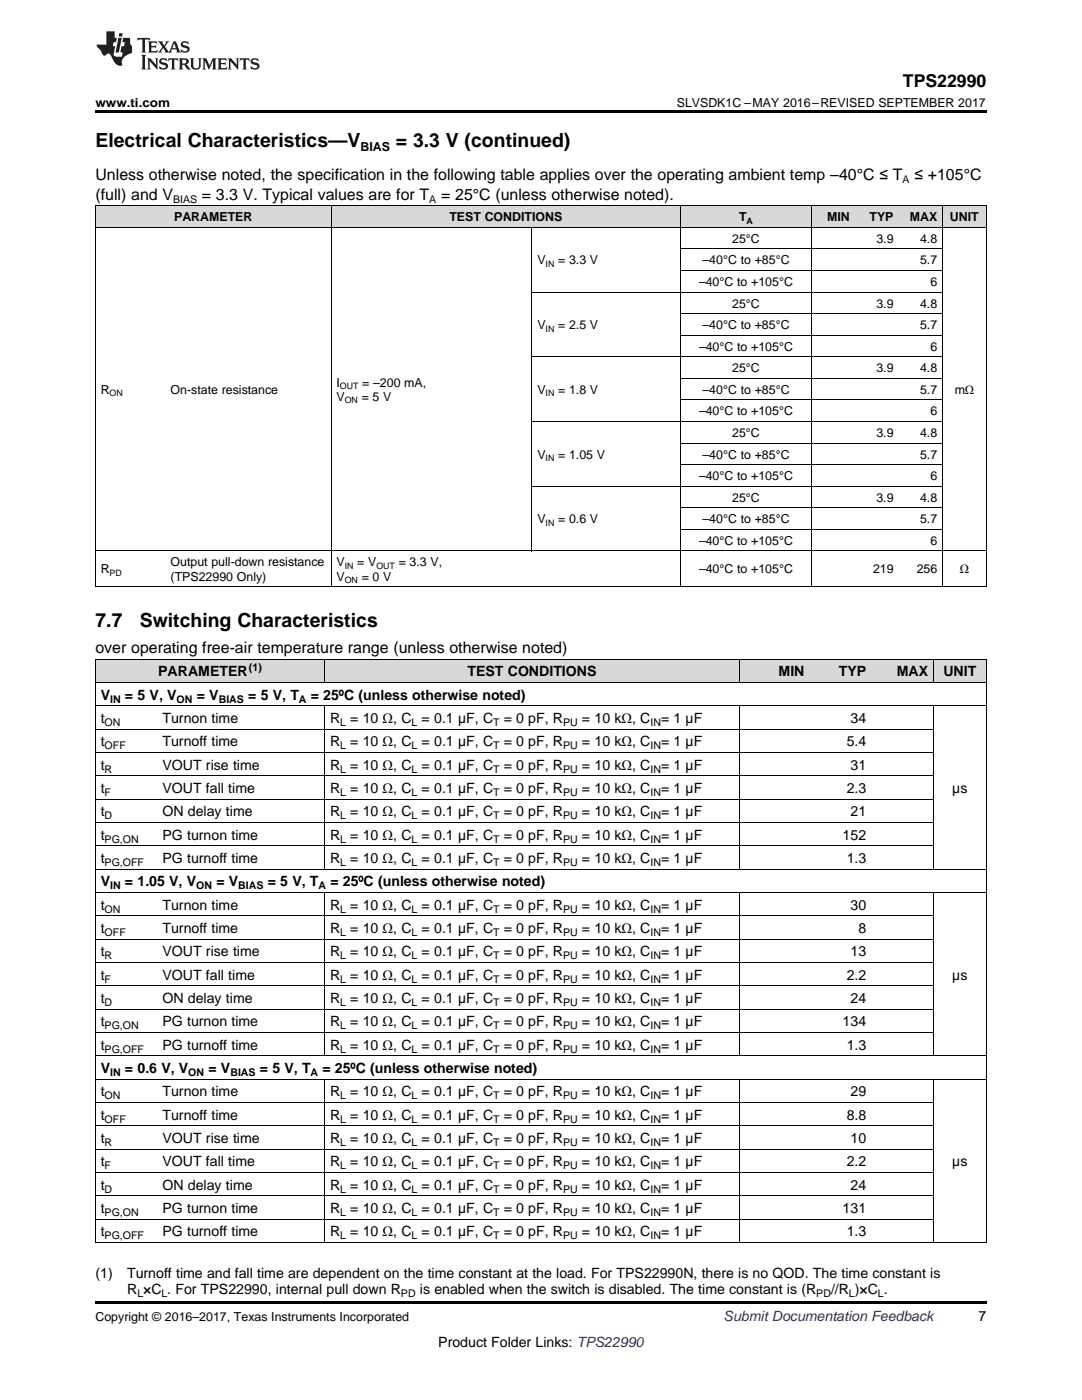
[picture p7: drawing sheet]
<svg xmlns="http://www.w3.org/2000/svg" width="216mm" height="279mm" viewBox="0 0 216 279" stroke-linecap="round" stroke-linejoin="round" font-family="sans-serif">
<defs><g id="words">
<g font-size="3.9">
<text x="19" y="29.3">Electrical Characteristics—V</text>
<text x="79" y="29.3">= 3.3 V (continued)</text>
<text x="19" y="125.2">7.7</text>
<text x="27.9" y="125.2">Switching Characteristics</text>
</g>
<text font-size="3.5" x="180.2" y="17.3">TPS22990</text>
<g font-size="3.2">
<text x="19" y="36">Unless otherwise noted, the specification in the following table applies over the operating ambient temp –40°C ≤ T</text>
<text x="182.4" y="36">≤ +105°C</text>
<text x="19" y="39.9">(full) and V</text>
<text x="40.3" y="39.9">= 3.3 V. Typical values are for T</text>
<text x="88" y="39.9">= 25°C (unless otherwise noted).</text>
<text x="19" y="130.4">over operating free-air temperature range (unless otherwise noted)</text>
</g>
<g font-size="2.8">
<text x="31.6" y="135">PARAMETER</text>
<text x="93.3" y="135">TEST CONDITIONS</text>
<text x="155.4" y="135">MIN</text>
<text x="167.4" y="135">TYP</text>
<text x="178.9" y="135">MAX</text>
<text x="188.2" y="135">UNIT</text>
<text x="20.1" y="139.7">V</text>
<text x="24.9" y="139.7">= 5 V, V</text>
<text x="39.3" y="139.7">= V</text>
<text x="49.5" y="139.7">= 5 V, T</text>
<text x="62" y="139.7">= 25ºC (unless otherwise noted)</text>
<text x="20.1" y="144.3">t</text>
<text x="20.1" y="149">t</text>
<text x="32.4" y="144.3">Turnon time</text>
<text x="32.4" y="149">Turnoff time</text>
<text x="65.9" y="144.3">R</text>
<text x="65.9" y="149">R</text>
<text x="69.9" y="144.3">= 10 Ω, C</text>
<text x="69.9" y="149">= 10 Ω, C</text>
<text x="84.1" y="144.3">= 0.1 µF, C</text>
<text x="84.1" y="149">= 0.1 µF, C</text>
<text x="100.5" y="144.3">= 0 pF, R</text>
<text x="100.5" y="149">= 0 pF, R</text>
<text x="116.1" y="144.3">= 10 kΩ, C</text>
<text x="116.1" y="149">= 10 kΩ, C</text>
<text x="131.9" y="144.3">= 1 µF</text>
<text x="131.9" y="149">= 1 µF</text>
<text x="168.9" y="149">5.4</text>
<text x="169.7" y="144.3">34</text>
<text x="20.1" y="153.6">t</text>
<text x="32.4" y="153.6">VOUT rise time</text>
<text x="65.9" y="153.6">R</text>
<text x="69.9" y="153.6">= 10 Ω, C</text>
<text x="84.1" y="153.6">= 0.1 µF, C</text>
<text x="100.5" y="153.6">= 0 pF, R</text>
<text x="116.1" y="153.6">= 10 kΩ, C</text>
<text x="131.9" y="153.6">= 1 µF</text>
<text x="169.7" y="153.6">31</text>
<text x="20.1" y="158.3">t</text>
<text x="32.4" y="158.3">VOUT fall time</text>
<text x="65.9" y="158.3">R</text>
<text x="69.9" y="158.3">= 10 Ω, C</text>
<text x="84.1" y="158.3">= 0.1 µF, C</text>
<text x="100.5" y="158.3">= 0 pF, R</text>
<text x="116.1" y="158.3">= 10 kΩ, C</text>
<text x="131.9" y="158.3">= 1 µF</text>
<text x="168.9" y="158.3">2.3</text>
<text x="190" y="158.3">µs</text>
<text x="20.1" y="162.9">t</text>
<text x="20.1" y="167.6">t</text>
<text x="32.4" y="162.9">ON delay time</text>
<text x="32.4" y="167.6">PG turnon time</text>
<text x="65.9" y="162.9">R</text>
<text x="65.9" y="167.6">R</text>
<text x="69.9" y="162.9">= 10 Ω, C</text>
<text x="69.9" y="167.6">= 10 Ω, C</text>
<text x="84.1" y="162.9">= 0.1 µF, C</text>
<text x="84.1" y="167.6">= 0.1 µF, C</text>
<text x="100.5" y="162.9">= 0 pF, R</text>
<text x="100.5" y="167.6">= 0 pF, R</text>
<text x="116.1" y="162.9">= 10 kΩ, C</text>
<text x="116.1" y="167.6">= 10 kΩ, C</text>
<text x="131.9" y="162.9">= 1 µF</text>
<text x="131.9" y="167.6">= 1 µF</text>
<text x="168.1" y="167.6">152</text>
<text x="169.7" y="162.9">21</text>
<text x="20.1" y="172.3">t</text>
<text x="32.4" y="172.3">PG turnoff time</text>
<text x="65.9" y="172.3">R</text>
<text x="69.9" y="172.3">= 10 Ω, C</text>
<text x="84.1" y="172.3">= 0.1 µF, C</text>
<text x="100.5" y="172.3">= 0 pF, R</text>
<text x="116.1" y="172.3">= 10 kΩ, C</text>
<text x="131.9" y="172.3">= 1 µF</text>
<text x="168.9" y="172.3">1.3</text>
<text x="20.1" y="176.9">V</text>
<text x="24.9" y="176.9">= 1.05 V, V</text>
<text x="43.2" y="176.9">= V</text>
<text x="53.4" y="176.9">= 5 V, T</text>
<text x="65.9" y="176.9">= 25ºC (unless otherwise noted)</text>
<text x="20.1" y="181.6">t</text>
<text x="32.4" y="181.6">Turnon time</text>
<text x="65.9" y="181.6">R</text>
<text x="69.9" y="181.6">= 10 Ω, C</text>
<text x="84.1" y="181.6">= 0.1 µF, C</text>
<text x="100.5" y="181.6">= 0 pF, R</text>
<text x="116.1" y="181.6">= 10 kΩ, C</text>
<text x="131.9" y="181.6">= 1 µF</text>
<text x="169.7" y="181.6">30</text>
<text x="20.1" y="186.2">t</text>
<text x="20.1" y="190.9">t</text>
<text x="32.4" y="186.2">Turnoff time</text>
<text x="32.4" y="190.9">VOUT rise time</text>
<text x="65.9" y="186.2">R</text>
<text x="65.9" y="190.9">R</text>
<text x="69.9" y="186.2">= 10 Ω, C</text>
<text x="69.9" y="190.9">= 10 Ω, C</text>
<text x="84.1" y="186.2">= 0.1 µF, C</text>
<text x="84.1" y="190.9">= 0.1 µF, C</text>
<text x="100.5" y="186.2">= 0 pF, R</text>
<text x="100.5" y="190.9">= 0 pF, R</text>
<text x="116.1" y="186.2">= 10 kΩ, C</text>
<text x="116.1" y="190.9">= 10 kΩ, C</text>
<text x="131.9" y="186.2">= 1 µF</text>
<text x="131.9" y="190.9">= 1 µF</text>
<text x="169.7" y="190.9">13</text>
<text x="171.3" y="186.2">8</text>
<text x="20.1" y="195.5">t</text>
<text x="32.4" y="195.5">VOUT fall time</text>
<text x="65.9" y="195.5">R</text>
<text x="69.9" y="195.5">= 10 Ω, C</text>
<text x="84.1" y="195.5">= 0.1 µF, C</text>
<text x="100.5" y="195.5">= 0 pF, R</text>
<text x="116.1" y="195.5">= 10 kΩ, C</text>
<text x="131.9" y="195.5">= 1 µF</text>
<text x="168.9" y="195.5">2.2</text>
<text x="190" y="195.5">µs</text>
<text x="20.1" y="200.2">t</text>
<text x="32.4" y="200.2">ON delay time</text>
<text x="65.9" y="200.2">R</text>
<text x="69.9" y="200.2">= 10 Ω, C</text>
<text x="84.1" y="200.2">= 0.1 µF, C</text>
<text x="100.5" y="200.2">= 0 pF, R</text>
<text x="116.1" y="200.2">= 10 kΩ, C</text>
<text x="131.9" y="200.2">= 1 µF</text>
<text x="169.7" y="200.2">24</text>
<text x="20.1" y="204.9">t</text>
<text x="20.1" y="209.5">t</text>
<text x="32.4" y="204.9">PG turnon time</text>
<text x="32.4" y="209.5">PG turnoff time</text>
<text x="65.9" y="204.9">R</text>
<text x="65.9" y="209.5">R</text>
<text x="69.9" y="204.9">= 10 Ω, C</text>
<text x="69.9" y="209.5">= 10 Ω, C</text>
<text x="84.1" y="204.9">= 0.1 µF, C</text>
<text x="84.1" y="209.5">= 0.1 µF, C</text>
<text x="100.5" y="204.9">= 0 pF, R</text>
<text x="100.5" y="209.5">= 0 pF, R</text>
<text x="116.1" y="204.9">= 10 kΩ, C</text>
<text x="116.1" y="209.5">= 10 kΩ, C</text>
<text x="131.9" y="204.9">= 1 µF</text>
<text x="131.9" y="209.5">= 1 µF</text>
<text x="168.1" y="204.9">134</text>
<text x="168.9" y="209.5">1.3</text>
<text x="20.1" y="214.2">V</text>
<text x="24.9" y="214.2">= 0.6 V, V</text>
<text x="41.6" y="214.2">= V</text>
<text x="51.9" y="214.2">= 5 V, T</text>
<text x="64.3" y="214.2">= 25ºC (unless otherwise noted)</text>
<text x="20.1" y="218.8">t</text>
<text x="32.4" y="218.8">Turnon time</text>
<text x="65.9" y="218.8">R</text>
<text x="69.9" y="218.8">= 10 Ω, C</text>
<text x="84.1" y="218.8">= 0.1 µF, C</text>
<text x="100.5" y="218.8">= 0 pF, R</text>
<text x="116.1" y="218.8">= 10 kΩ, C</text>
<text x="131.9" y="218.8">= 1 µF</text>
<text x="169.7" y="218.8">29</text>
<text x="20.1" y="223.5">t</text>
<text x="32.4" y="223.5">Turnoff time</text>
<text x="65.9" y="223.5">R</text>
<text x="69.9" y="223.5">= 10 Ω, C</text>
<text x="84.1" y="223.5">= 0.1 µF, C</text>
<text x="100.5" y="223.5">= 0 pF, R</text>
<text x="116.1" y="223.5">= 10 kΩ, C</text>
<text x="131.9" y="223.5">= 1 µF</text>
<text x="168.9" y="223.5">8.8</text>
<text x="20.1" y="228.1">t</text>
<text x="20.1" y="232.8">t</text>
<text x="32.4" y="228.1">VOUT rise time</text>
<text x="32.4" y="232.8">VOUT fall time</text>
<text x="65.9" y="228.1">R</text>
<text x="65.9" y="232.8">R</text>
<text x="69.9" y="228.1">= 10 Ω, C</text>
<text x="69.9" y="232.8">= 10 Ω, C</text>
<text x="84.1" y="228.1">= 0.1 µF, C</text>
<text x="84.1" y="232.8">= 0.1 µF, C</text>
<text x="100.5" y="228.1">= 0 pF, R</text>
<text x="100.5" y="232.8">= 0 pF, R</text>
<text x="116.1" y="228.1">= 10 kΩ, C</text>
<text x="116.1" y="232.8">= 10 kΩ, C</text>
<text x="131.9" y="228.1">= 1 µF</text>
<text x="131.9" y="232.8">= 1 µF</text>
<text x="168.9" y="232.8">2.2</text>
<text x="169.7" y="228.1">10</text>
<text x="190" y="232.8">µs</text>
<text x="20.1" y="237.5">t</text>
<text x="32.4" y="237.5">ON delay time</text>
<text x="65.9" y="237.5">R</text>
<text x="69.9" y="237.5">= 10 Ω, C</text>
<text x="84.1" y="237.5">= 0.1 µF, C</text>
<text x="100.5" y="237.5">= 0 pF, R</text>
<text x="116.1" y="237.5">= 10 kΩ, C</text>
<text x="131.9" y="237.5">= 1 µF</text>
<text x="169.7" y="237.5">24</text>
<text x="20.1" y="242.1">t</text>
<text x="32.4" y="242.1">PG turnon time</text>
<text x="65.9" y="242.1">R</text>
<text x="69.9" y="242.1">= 10 Ω, C</text>
<text x="84.1" y="242.1">= 0.1 µF, C</text>
<text x="100.5" y="242.1">= 0 pF, R</text>
<text x="116.1" y="242.1">= 10 kΩ, C</text>
<text x="131.9" y="242.1">= 1 µF</text>
<text x="168.1" y="242.1">131</text>
<text x="20.1" y="246.8">t</text>
<text x="32.4" y="246.8">PG turnoff time</text>
<text x="65.9" y="246.8">R</text>
<text x="69.9" y="246.8">= 10 Ω, C</text>
<text x="84.1" y="246.8">= 0.1 µF, C</text>
<text x="100.5" y="246.8">= 0 pF, R</text>
<text x="116.1" y="246.8">= 10 kΩ, C</text>
<text x="131.9" y="246.8">= 1 µF</text>
<text x="168.9" y="246.8">1.3</text>
<text x="19" y="255.1">(1)</text>
<text x="25.4" y="255.1">Turnoff time and fall time are dependent on the time constant at the load. For TPS22990N, there is no QOD. The time constant is</text>
<text x="25.4" y="258.2">R ×C . For TPS22990, internal pull down R</text>
<text x="83.8" y="258.2">is enabled when the switch is disabled. The time constant is (R</text>
<text x="165.8" y="258.2">//R )×C .</text>
<text x="195.3" y="263.6">7</text>
<text x="87.5" y="268.9">Product Folder Links: TPS22990</text>
</g>
<text font-size="2.8" fill="#0000c8" x="144.4" y="263.6">Submit Documentation Feedback</text>
<g font-size="2.5">
<text x="19" y="21.4">www.ti.com</text>
<text x="135" y="21.4">SLVSDK1C –MAY 2016–REVISED SEPTEMBER 2017</text>
<text x="71.9" y="30.1">BIAS</text>
<text x="34.7" y="44.2">PARAMETER</text>
<text x="89.7" y="44.2">TEST CONDITIONS</text>
<text x="147.5" y="44.2">T</text>
<text x="165.1" y="44.2">MIN</text>
<text x="173.5" y="44.2">TYP</text>
<text x="181.5" y="44.2">MAX</text>
<text x="189.5" y="44.2">UNIT</text>
<text x="107.2" y="52.8">V</text>
<text x="111.4" y="52.8">= 3.3 V</text>
<text x="140.2" y="52.8">–40°C to +85°C</text>
<text x="146.1" y="48.5">25°C</text>
<text x="174.9" y="48.5">3.9</text>
<text x="183.6" y="48.5">4.8</text>
<text x="183.6" y="52.8">5.7</text>
<text x="139.5" y="57.1">–40°C to +105°C</text>
<text x="185.7" y="57.1">6</text>
<text x="107.2" y="65.7">V</text>
<text x="111.4" y="65.7">= 2.5 V</text>
<text x="140.2" y="65.7">–40°C to +85°C</text>
<text x="146.1" y="61.4">25°C</text>
<text x="174.9" y="61.4">3.9</text>
<text x="183.6" y="61.4">4.8</text>
<text x="183.6" y="65.7">5.7</text>
<text x="139.5" y="70">–40°C to +105°C</text>
<text x="185.7" y="70">6</text>
<text x="67.2" y="77.2">I</text>
<text x="72.3" y="77.2">= –200 mA,</text>
<text x="146.1" y="74.3">25°C</text>
<text x="174.9" y="74.3">3.9</text>
<text x="183.6" y="74.3">4.8</text>
<text x="20.1" y="78.6">R</text>
<text x="34" y="78.6">On-state resistance</text>
<text x="67.2" y="80">V</text>
<text x="72.2" y="80">= 5 V</text>
<text x="107.2" y="78.6">V</text>
<text x="111.4" y="78.6">= 1.8 V</text>
<text x="139.5" y="82.9">–40°C to +105°C</text>
<text x="140.2" y="78.6">–40°C to +85°C</text>
<text x="183.6" y="78.6">5.7</text>
<text x="185.7" y="82.9">6</text>
<text x="190.5" y="78.6">mΩ</text>
<text x="146.1" y="87.2">25°C</text>
<text x="174.9" y="87.2">3.9</text>
<text x="183.6" y="87.2">4.8</text>
<text x="107.2" y="91.5">V</text>
<text x="111.4" y="91.5">= 1.05 V</text>
<text x="139.5" y="95.8">–40°C to +105°C</text>
<text x="140.2" y="91.5">–40°C to +85°C</text>
<text x="183.6" y="91.5">5.7</text>
<text x="185.7" y="95.8">6</text>
<text x="146.1" y="100.1">25°C</text>
<text x="174.9" y="100.1">3.9</text>
<text x="183.6" y="100.1">4.8</text>
<text x="107.2" y="104.4">V</text>
<text x="111.4" y="104.4">= 0.6 V</text>
<text x="140.2" y="104.4">–40°C to +85°C</text>
<text x="183.6" y="104.4">5.7</text>
<text x="34" y="113">Output pull-down resistance</text>
<text x="67.2" y="113">V</text>
<text x="71.3" y="113">= V</text>
<text x="79.6" y="113">= 3.3 V,</text>
<text x="139.5" y="108.7">–40°C to +105°C</text>
<text x="185.7" y="108.7">6</text>
<text x="20.1" y="114.4">R</text>
<text x="34" y="115.9">(TPS22990 Only)</text>
<text x="67.2" y="115.9">V</text>
<text x="72.2" y="115.9">= 0 V</text>
<text x="139.5" y="114.4">–40°C to +105°C</text>
<text x="174.2" y="114.4">219</text>
<text x="182.9" y="114.4">256</text>
<text x="191.5" y="114.4">Ω</text>
<text x="19" y="263.6">Copyright © 2016–2017, Texas Instruments Incorporated</text>
</g>
<g font-size="2.1">
<text x="34.5" y="40.5">BIAS</text>
<text x="85.7" y="40.5">A</text>
<text x="180.1" y="36.6">A</text>
<text x="49.7" y="133.9">(1)</text>
<text x="22" y="140.2">IN</text>
<text x="35.2" y="140.2">ON</text>
<text x="43.6" y="140.2">BIAS</text>
<text x="59.6" y="140.2">A</text>
<text x="20.9" y="144.9">ON</text>
<text x="20.9" y="149.5">OFF</text>
<text x="67.9" y="144.9">L</text>
<text x="67.9" y="149.5">L</text>
<text x="82.1" y="144.9">L</text>
<text x="82.1" y="149.5">L</text>
<text x="98.4" y="144.9">T</text>
<text x="98.4" y="149.5">T</text>
<text x="112.4" y="144.9">PU</text>
<text x="112.4" y="149.5">PU</text>
<text x="129.8" y="144.9">IN</text>
<text x="129.8" y="149.5">IN</text>
<text x="20.9" y="154.2">R</text>
<text x="67.9" y="154.2">L</text>
<text x="82.1" y="154.2">L</text>
<text x="98.4" y="154.2">T</text>
<text x="112.4" y="154.2">PU</text>
<text x="129.8" y="154.2">IN</text>
<text x="20.9" y="158.9">F</text>
<text x="67.9" y="158.9">L</text>
<text x="82.1" y="158.9">L</text>
<text x="98.4" y="158.9">T</text>
<text x="112.4" y="158.9">PU</text>
<text x="129.8" y="158.9">IN</text>
<text x="20.9" y="163.5">D</text>
<text x="67.9" y="163.5">L</text>
<text x="82.1" y="163.5">L</text>
<text x="98.4" y="163.5">T</text>
<text x="112.4" y="163.5">PU</text>
<text x="129.8" y="163.5">IN</text>
<text x="20.9" y="168.2">PG,ON</text>
<text x="20.9" y="172.8">PG,OFF</text>
<text x="67.9" y="168.2">L</text>
<text x="67.9" y="172.8">L</text>
<text x="82.1" y="168.2">L</text>
<text x="82.1" y="172.8">L</text>
<text x="98.4" y="168.2">T</text>
<text x="98.4" y="172.8">T</text>
<text x="112.4" y="168.2">PU</text>
<text x="112.4" y="172.8">PU</text>
<text x="129.8" y="168.2">IN</text>
<text x="129.8" y="172.8">IN</text>
<text x="22" y="177.5">IN</text>
<text x="39.2" y="177.5">ON</text>
<text x="47.6" y="177.5">BIAS</text>
<text x="63.6" y="177.5">A</text>
<text x="20.9" y="182.1">ON</text>
<text x="67.9" y="182.1">L</text>
<text x="82.1" y="182.1">L</text>
<text x="98.4" y="182.1">T</text>
<text x="112.4" y="182.1">PU</text>
<text x="129.8" y="182.1">IN</text>
<text x="20.9" y="186.8">OFF</text>
<text x="20.9" y="191.5">R</text>
<text x="67.9" y="186.8">L</text>
<text x="67.9" y="191.5">L</text>
<text x="82.1" y="186.8">L</text>
<text x="82.1" y="191.5">L</text>
<text x="98.4" y="186.8">T</text>
<text x="98.4" y="191.5">T</text>
<text x="112.4" y="186.8">PU</text>
<text x="112.4" y="191.5">PU</text>
<text x="129.8" y="186.8">IN</text>
<text x="129.8" y="191.5">IN</text>
<text x="20.9" y="196.1">F</text>
<text x="67.9" y="196.1">L</text>
<text x="82.1" y="196.1">L</text>
<text x="98.4" y="196.1">T</text>
<text x="112.4" y="196.1">PU</text>
<text x="129.8" y="196.1">IN</text>
<text x="20.9" y="200.8">D</text>
<text x="67.9" y="200.8">L</text>
<text x="82.1" y="200.8">L</text>
<text x="98.4" y="200.8">T</text>
<text x="112.4" y="200.8">PU</text>
<text x="129.8" y="200.8">IN</text>
<text x="20.9" y="205.4">PG,ON</text>
<text x="67.9" y="205.4">L</text>
<text x="82.1" y="205.4">L</text>
<text x="98.4" y="205.4">T</text>
<text x="112.4" y="205.4">PU</text>
<text x="129.8" y="205.4">IN</text>
<text x="20.9" y="210.1">PG,OFF</text>
<text x="22" y="214.7">IN</text>
<text x="37.6" y="214.7">ON</text>
<text x="46" y="214.7">BIAS</text>
<text x="62" y="214.7">A</text>
<text x="67.9" y="210.1">L</text>
<text x="82.1" y="210.1">L</text>
<text x="98.4" y="210.1">T</text>
<text x="112.4" y="210.1">PU</text>
<text x="129.8" y="210.1">IN</text>
<text x="20.9" y="219.4">ON</text>
<text x="67.9" y="219.4">L</text>
<text x="82.1" y="219.4">L</text>
<text x="98.4" y="219.4">T</text>
<text x="112.4" y="219.4">PU</text>
<text x="129.8" y="219.4">IN</text>
<text x="20.9" y="224">OFF</text>
<text x="67.9" y="224">L</text>
<text x="82.1" y="224">L</text>
<text x="98.4" y="224">T</text>
<text x="112.4" y="224">PU</text>
<text x="129.8" y="224">IN</text>
<text x="20.9" y="228.7">R</text>
<text x="20.9" y="233.4">F</text>
<text x="67.9" y="228.7">L</text>
<text x="67.9" y="233.4">L</text>
<text x="82.1" y="228.7">L</text>
<text x="82.1" y="233.4">L</text>
<text x="98.4" y="228.7">T</text>
<text x="98.4" y="233.4">T</text>
<text x="112.4" y="228.7">PU</text>
<text x="112.4" y="233.4">PU</text>
<text x="129.8" y="228.7">IN</text>
<text x="129.8" y="233.4">IN</text>
<text x="20.9" y="238">D</text>
<text x="67.9" y="238">L</text>
<text x="82.1" y="238">L</text>
<text x="98.4" y="238">T</text>
<text x="112.4" y="238">PU</text>
<text x="129.8" y="238">IN</text>
<text x="20.9" y="242.7">PG,ON</text>
<text x="67.9" y="242.7">L</text>
<text x="82.1" y="242.7">L</text>
<text x="98.4" y="242.7">T</text>
<text x="112.4" y="242.7">PU</text>
<text x="129.8" y="242.7">IN</text>
<text x="20.9" y="247.3">PG,OFF</text>
<text x="67.9" y="247.3">L</text>
<text x="82.1" y="247.3">L</text>
<text x="98.4" y="247.3">T</text>
<text x="112.4" y="247.3">PU</text>
<text x="129.8" y="247.3">IN</text>
<text x="27.4" y="258.8">L</text>
<text x="32.2" y="258.8">L</text>
<text x="80" y="258.8">PD</text>
<text x="162.9" y="258.8">PD</text>
<text x="169.4" y="258.8">L</text>
<text x="175.2" y="258.8">L</text>
</g>
<g font-size="1.8">
<text x="149" y="44.7">A</text>
<text x="108.9" y="53.3">IN</text>
<text x="108.9" y="66.2">IN</text>
<text x="67.8" y="77.7">OUT</text>
<text x="21.9" y="79.1">ON</text>
<text x="68.8" y="80.5">ON</text>
<text x="108.9" y="79.1">IN</text>
<text x="108.9" y="92">IN</text>
<text x="108.9" y="104.9">IN</text>
<text x="68.8" y="113.5">IN</text>
<text x="75.1" y="113.5">OUT</text>
<text x="21.9" y="114.9">PD</text>
<text x="68.8" y="116.3">ON</text>
</g>
</g></defs>
<g fill="#d8d8d8">
<path d="M19 131.6h12.4v4.7h-12.4z"/>
<path d="M31.4 131.6h33.4v4.7h-33.4z"/>
<path d="M64.8 131.6h82.7v4.7h-82.7z"/>
<path d="M147.5 131.6h14.1v4.7h-14.1z"/>
<path d="M161.6 131.6h12.4v4.7h-12.4z"/>
<path d="M174 131.6h12.3v4.7h-12.3z"/>
<path d="M186.3 131.6h10.5v4.7h-10.5z"/>
<path d="M19 41.1h14v4.3h-14z"/>
<path d="M33 41.1h33.1v4.3h-33.1z"/>
<path d="M66.1 41.1h40.1v4.3h-40.1z"/>
<path d="M106.2 41.1h29.6v4.3h-29.6z"/>
<path d="M135.8 41.1h26.2v4.3h-26.2z"/>
<path d="M162 41.1h8.7v4.3h-8.7z"/>
<path d="M170.7 41.1h8.7v4.3h-8.7z"/>
<path d="M179.4 41.1h8.7v4.3h-8.7z"/>
<path d="M188.1 41.1h8.7v4.3h-8.7z"/>
</g>
<path d="M19 22h177.8v.5h-177.8zM19 259.7h177.8v.5h-177.8z" fill="#000"/>
<g fill="none" stroke="#000" stroke-width=".2">
<path d="M19 45.4h177.8M19 41.1h177.8M19.1 41.1v76M66.1 41.1v76M106.1 45.4v64.6M106.2 58.3h81.9M135.8 41.1v76M135.8 54h52.3M135.8 49.7h52.3M161.9 41.1v76M188 41.1v76M196.8 41.1v76"/>
<path d="M106.2 71.2h81.9M135.8 79.8h52.3M135.8 75.5h52.3M135.8 66.9h52.3M135.8 62.6h52.3M106.2 97h81.9M106.2 84.1h81.9M135.8 92.7h52.3M135.8 88.4h52.3M19 117.1h177.8M19 109.9h177.8M135.8 105.6h52.3"/>
<path d="M135.8 101.3h52.3M19 136.2h177.8M19 131.6h177.8M19.1 131.6v116.4M64.8 131.6v4.7M147.5 131.6v4.7M186.2 131.6v4.7M196.8 131.6v116.4M19 159.5h167.3M19 154.9h167.3M19 150.2h167.3M19 145.5h167.3"/>
<path d="M19 140.9h177.8M64.8 140.9v32.6M147.5 140.9v32.6M186.2 140.9v32.6M19 178.1h177.8M19 173.5h177.8M19 168.8h167.3M19 164.2h167.3M64.8 178.2v32.6M147.5 178.2v32.6M186.2 178.2v32.6M19 196.8h167.3"/>
<path d="M19 192.1h167.3M19 187.4h167.3M19 182.8h167.3M19 215.4h177.8M19 210.7h177.8M19 206.1h167.3M19 201.4h167.3M64.8 215.4v32.6M147.5 215.4v32.6M186.2 215.4v32.6M19 238.7h167.3M19 234h167.3"/>
<path d="M19 229.4h167.3M19 224.7h167.3M19 220h167.3M19 248h177.8M19 243.3h167.3"/>
</g>
<g fill="#231f20">
<path d="M27.5 7.6l-.1 .5 .4-.2h.6v.1v2.1l-.2 .4h1l-.3-.4v-2.1l.1-.1h.5l.5 .2-.2-.5zM29.5 8.3l.2 .3v1.5l-.2 .4h1.8l.2-.6a1.04 1.04 0 0 1-1.3 .2v-.7h.6l.3 .2v-.6l-.3 .2h-.6v-.6l.8-.1 .4 .3-.2-.5zM31.5 8.3l.9 1.1-.9 1.1h.8l-.2-.2 .5-.7 .4 .7-.2 .2h1.5l-.1-.2 .1-.4h.9l.1 .4-.2 .2h1l-.3-.3-.7-1.9h-.5l-.9 2-.8-1 .9-1h-.8l.1 .3-.3 .5-.4-.6 .2-.2zM34.7 8.6l.4 1h-.7zM36.3 8.4a.63 .63 0 0 0-.2 .7 .63 .63 0 0 0 .6 .4l.6 .2 .1 .2a.75 .75 0 0 1-.7 .4 .75 .75 0 0 1-.6-.5l.1 .7 .1-.1a1.11 1.11 0 0 0 1.5-.6 1.13 1.13 0 0 0-1.2-.8l-.1-.4a1.04 1.04 0 0 1 1.2 .2l-.2-.5-.1 .1-.5-.2zM28.2 10.9l.2 .4v2.2l-.2 .4h1l-.3-.4v-2.2l.3-.4zM29.3 11.6l.3 .4v1.5l-.3 .4h.8l-.2-.4v-1.3l1.5 1.7v-1.9l.2-.4h-.7l.2 .4v.9l-1.1-1.3zM32 11.8a.62 .62 0 0 0-.2 .7 .62 .62 0 0 0 .6 .4l.6 .1 .1 .3a.76 .76 0 0 1-.7 .3 .76 .76 0 0 1-.6-.4l.1 .7 .1-.1a1.11 1.11 0 0 0 1.5-.6 1.13 1.13 0 0 0-1.2-.8l-.1-.4a1.04 1.04 0 0 1 1.2 .2l-.2-.6-.1 .1-.5-.1zM33.7 11.6l-.2 .6a.61 .61 0 0 1 .8-.3v1.6l-.2 .4h.9l-.2-.4v-1.6a.63 .63 0 0 1 .8 .3l-.2-.6zM35.6 11.6l.3 .4v1.5l-.3 .4h1l-.2-.2v-.8l.5 .2a.76 .76 0 0 0 1.2 .7l-1-1a.58 .58 0 0 0 .6-.5 .58 .58 0 0 0-.5-.6zM36.4 11.9h.1a.45 .45 0 0 1 .5 .1 .45 .45 0 0 1 .1 .5l-.7 .2zM37.9 11.6l.2 .2a2.17 2.17 0 0 0 .3 1.9 .99 .99 0 0 0 1.6-.6v-1.1l.2-.4h-.7l.2 .2a1.92 1.92 0 0 1-.2 1.8 .6 .6 0 0 1-.9-.5v-1.1l.2-.4zM40.4 11.6l.2 .4v1.5l-.2 .4h.7l-.2-.4v-1.4l.8 1.8 .8-1.8v1.4l-.2 .4h.9l-.2-.4v-1.5l.2-.4h-.8l-.6 1.5-.6-1.5zM43.4 11.6l.2 .4v1.5l-.2 .4h1.8l.2-.6a1.04 1.04 0 0 1-1.3 .1v-.6h.5l.4 .2v-.6l-.4 .2h-.5v-.7h.8l.3 .3-.1-.6zM45.5 11.6l.2 .4v1.5l-.2 .4h.7l-.2-.4v-1.3l1.5 1.7v-1.9l.2-.4h-.7l.2 .4v.9l-1.1-1.3zM47.9 11.6l-.1 .6a.61 .61 0 0 1 .8-.3v1.6l-.3 .4h1l-.3-.4 .1-1.6a.63 .63 0 0 1 .7 .3l-.1-.6zM50.2 11.8a.62 .62 0 0 0-.2 .7 .62 .62 0 0 0 .6 .4l.6 .1 .2 .3a.76 .76 0 0 1-.8 .3 .76 .76 0 0 1-.6-.4l.1 .7 .2-.1a1.11 1.11 0 0 0 1.5-.6 1.13 1.13 0 0 0-1.3-.8l-.1-.4a1.04 1.04 0 0 1 1.2 .2l-.1-.6-.2 .1-.5-.1z"/>
<path d="M21.2 6.3v2.6h-1.9l.1 .4 .7 .9a.91 .91 0 0 0 1 .8 .56 .56 0 0 1 .5-.3 .56 .56 0 0 1 .5 .3l.4 .8a1.53 1.53 0 0 0 1.9 1.2 1.54 1.54 0 0 1 1-2.1l.9-.3v-1.4a1.52 1.52 0 0 1-.3-1.6h-1.4l-.2 .8h.5l-.2 .8h-.4l-.2 1v.2l.4 .1-.2 .8a1.93 1.93 0 0 1-1.6-.3l.3-1.8h-.5l.2-.8h.4l.2-.8h-.4v-1.3zM23.6 7.6l-.6 2.9h.7l.6-2.9zM23.8 6.6l-.1 .7h.6l.2-.7z"/>
</g>
<use href="#words"/>
</svg>
